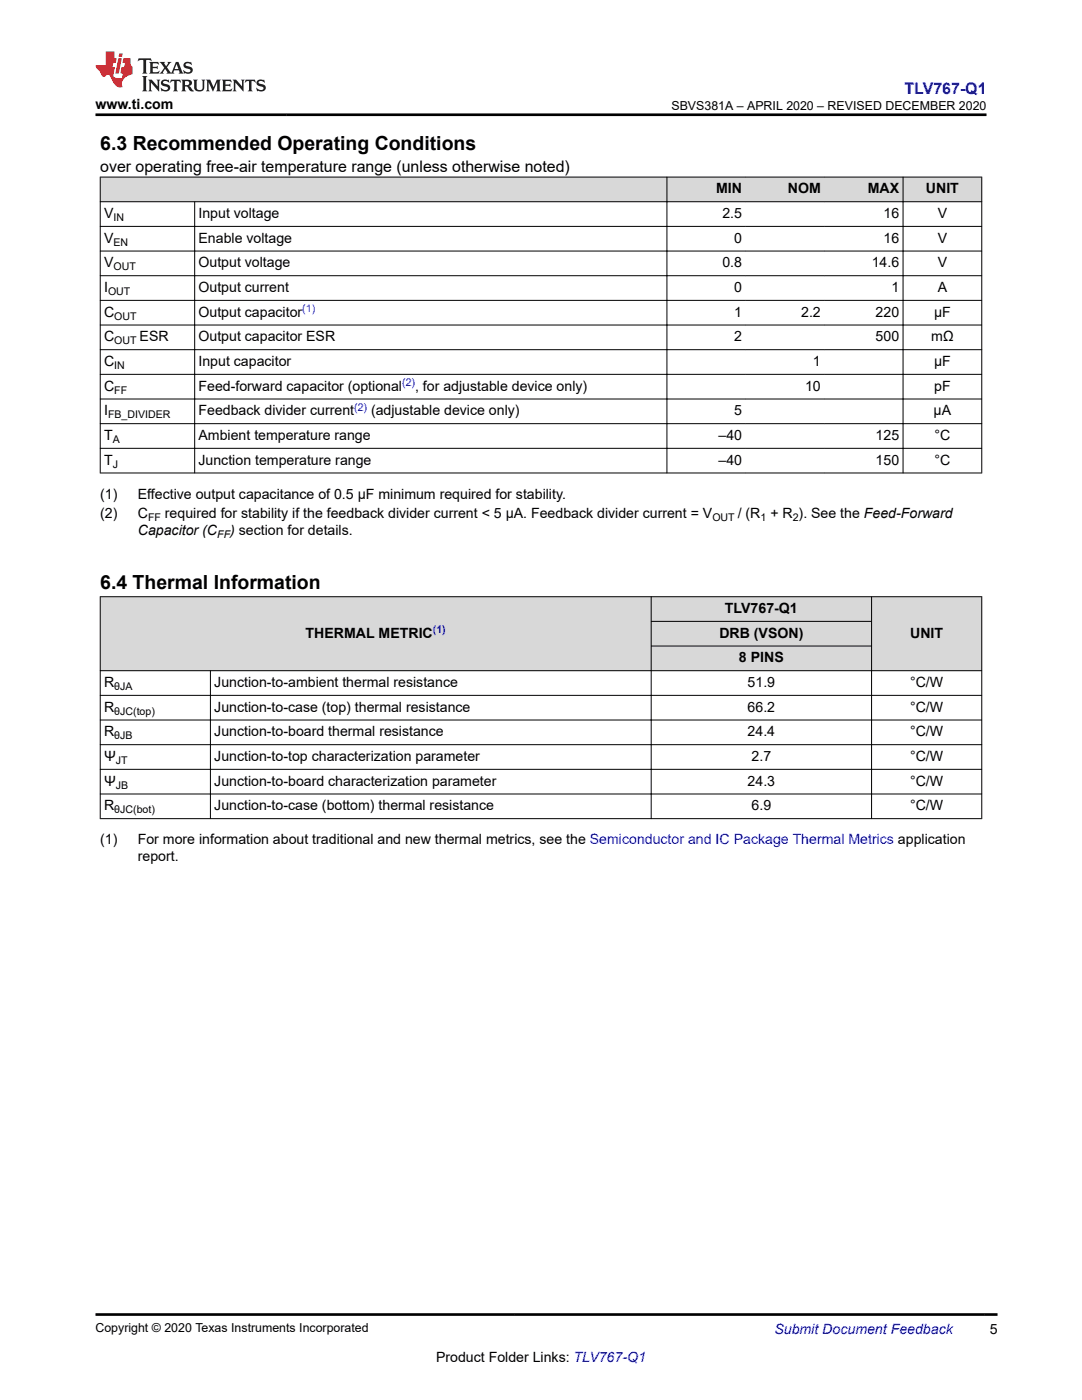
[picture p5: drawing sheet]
<svg xmlns="http://www.w3.org/2000/svg" width="216mm" height="279mm" viewBox="0 0 216 279" stroke-linecap="round" stroke-linejoin="round" font-family="sans-serif">
<defs><g id="words">
<g font-size="3.9">
<text x="20" y="29.9">6.3 Recommended Operating Conditions</text>
<text x="20" y="117.5">6.4 Thermal Information</text>
</g>
<text font-size="3.2" fill="#00f" x="180.5" y="18.7">TLV767-Q1</text>
<text font-size="3.2" x="20" y="34.3">over operating free-air temperature range (unless otherwise noted)</text>
<g font-size="2.8">
<text x="19.1" y="21.8">www.ti.com</text>
<text x="142.9" y="38.6">MIN</text>
<text x="157.2" y="38.6">NOM</text>
<text x="173.2" y="38.6">MAX</text>
<text x="184.8" y="38.6">UNIT</text>
<text x="20.8" y="43.5">V</text>
<text x="39.6" y="43.5">Input voltage</text>
<text x="144.2" y="43.5">2.5</text>
<text x="176.3" y="43.5">16</text>
<text x="187.1" y="43.5">V</text>
<text x="20.8" y="53.4">V</text>
<text x="20.8" y="48.5">V</text>
<text x="39.6" y="48.5">Enable voltage</text>
<text x="39.6" y="53.4">Output voltage</text>
<text x="144.2" y="53.4">0.8</text>
<text x="146.5" y="48.5">0</text>
<text x="173.9" y="53.4">14.6</text>
<text x="176.3" y="48.5">16</text>
<text x="187.1" y="48.5">V</text>
<text x="187.1" y="53.4">V</text>
<text x="20.8" y="58.3">I</text>
<text x="39.6" y="58.3">Output current</text>
<text x="146.5" y="58.3">0</text>
<text x="177.9" y="58.3">1</text>
<text x="187.1" y="58.3">A</text>
<text x="20.8" y="63.2">C</text>
<text x="39.6" y="63.2">Output capacitor</text>
<text x="146.5" y="63.2">1</text>
<text x="159.9" y="63.2">2.2</text>
<text x="174.7" y="63.2">220</text>
<text x="186.4" y="63.2">µF</text>
<text x="20.8" y="68.1">C</text>
<text x="27.9" y="68.1">ESR</text>
<text x="39.6" y="68.1">Output capacitor ESR</text>
<text x="146.5" y="68.1">2</text>
<text x="174.7" y="68.1">500</text>
<text x="185.8" y="68.1">mΩ</text>
<text x="20.8" y="73.1">C</text>
<text x="20.8" y="78">C</text>
<text x="39.6" y="78">Feed-forward capacitor (optional</text>
<text x="39.6" y="73.1">Input capacitor</text>
<text x="82.8" y="78">, for adjustable device only)</text>
<text x="160.6" y="78">10</text>
<text x="162.2" y="73.1">1</text>
<text x="186.4" y="73.1">µF</text>
<text x="186.4" y="78">pF</text>
<text x="20.8" y="82.9">I</text>
<text x="39.6" y="82.9">Feedback divider current</text>
<text x="74" y="82.9">(adjustable device only)</text>
<text x="146.5" y="82.9">5</text>
<text x="186.3" y="82.9">µA</text>
<text x="20.8" y="87.8">T</text>
<text x="39.6" y="87.8">Ambient temperature range</text>
<text x="143.4" y="87.8">–40</text>
<text x="174.7" y="87.8">125</text>
<text x="186.5" y="87.8">°C</text>
<text x="20.8" y="92.7">T</text>
<text x="39.6" y="92.7">Junction temperature range</text>
<text x="143.4" y="92.7">–40</text>
<text x="174.7" y="92.7">150</text>
<text x="186.5" y="92.7">°C</text>
<text x="20" y="99.5">(1)</text>
<text x="27.5" y="99.5">Effective output capacitance of 0.5 µF minimum required for stability.</text>
<text x="20" y="103.5">(2)</text>
<text x="27.5" y="103.5">C</text>
<text x="27.5" y="106.8">Capacitor (C</text>
<text x="32.9" y="103.5">required for stability if the feedback divider current &lt; 5 µA. Feedback divider current = V</text>
<text x="45.9" y="106.8">) section for details.</text>
<text x="147.2" y="103.5">/ (R + R ). See the Feed-Forward</text>
<text x="144.7" y="122.4">TLV767-Q1</text>
<text x="61" y="127.3">THERMAL METRIC</text>
<text x="143.5" y="127.3">DRB (VSON)</text>
<text x="181.6" y="127.3">UNIT</text>
<text x="20.8" y="137.1">R</text>
<text x="42.8" y="137.1">Junction-to-ambient thermal resistance</text>
<text x="147.5" y="132.2">8 PINS</text>
<text x="149.2" y="137.1">51.9</text>
<text x="181.6" y="137.1">°C/W</text>
<text x="20.8" y="142">R</text>
<text x="42.8" y="142">Junction-to-case (top) thermal resistance</text>
<text x="149.2" y="142">66.2</text>
<text x="181.6" y="142">°C/W</text>
<text x="20.8" y="147">R</text>
<text x="42.8" y="147">Junction-to-board thermal resistance</text>
<text x="149.2" y="147">24.4</text>
<text x="181.6" y="147">°C/W</text>
<text x="20.8" y="151.9">Ψ</text>
<text x="42.8" y="151.9">Junction-to-top characterization parameter</text>
<text x="150" y="151.9">2.7</text>
<text x="181.6" y="151.9">°C/W</text>
<text x="20.8" y="156.8">Ψ</text>
<text x="20.8" y="161.7">R</text>
<text x="42.8" y="156.8">Junction-to-board characterization parameter</text>
<text x="42.8" y="161.7">Junction-to-case (bottom) thermal resistance</text>
<text x="149.2" y="156.8">24.3</text>
<text x="150" y="161.7">6.9</text>
<text x="181.6" y="156.8">°C/W</text>
<text x="181.6" y="161.7">°C/W</text>
<text x="20" y="168.5">(1)</text>
<text x="27.5" y="171.9">report.</text>
<text x="27.5" y="168.5">For more information about traditional and new thermal metrics, see the Semiconductor and IC Package Thermal Metrics application</text>
<text x="197.5" y="266.1">5</text>
<text x="87" y="271.7">Product Folder Links: TLV767-Q1</text>
</g>
<text font-size="2.8" fill="#00f" x="154.5" y="266.2">Submit Document Feedback</text>
<g font-size="2.5">
<text x="134" y="21.9">SBVS381A – APRIL 2020 – REVISED DECEMBER 2020</text>
<text x="19.1" y="265.9">Copyright © 2020 Texas Instruments Incorporated</text>
</g>
<g font-size="2.1">
<text x="22.6" y="44.1">IN</text>
<text x="22.6" y="53.9">OUT</text>
<text x="22.6" y="49">EN</text>
<text x="21.6" y="58.9">OUT</text>
<text x="22.8" y="63.8">OUT</text>
<text x="22.8" y="68.7">OUT</text>
<text x="22.8" y="73.6">IN</text>
<text x="21.6" y="83.5">FB_DIVIDER</text>
<text x="22.8" y="78.5">FF</text>
<text x="22.5" y="88.4">A</text>
<text x="22.5" y="93.3">J</text>
<text x="29.5" y="104">FF</text>
<text x="43.3" y="107.4">FF</text>
<text x="142.1" y="104">OUT</text>
<text x="151.7" y="104">1</text>
<text x="158.2" y="104">2</text>
<text x="22.8" y="137.7">θJA</text>
<text x="22.8" y="142.6">θJC(top)</text>
<text x="22.8" y="147.5">θJB</text>
<text x="23.1" y="152.5">JT</text>
<text x="23.1" y="157.4">JB</text>
<text x="22.8" y="162.3">θJC(bot)</text>
</g>
<g font-size="2.1" fill="#00f">
<text x="60.3" y="62.3">(1)</text>
<text x="80.2" y="77">(2)</text>
<text x="70.7" y="82">(2)</text>
<text x="86.4" y="126.3">(1)</text>
</g>
</g></defs>
<g fill="#d8d8d8">
<path d="M20 35.3h175.9v5h-175.9z" fill-rule="evenodd"/>
<path d="M20.1 35.4h112.9v4.8h-112.9z" fill-rule="evenodd"/>
<path d="M133.1 35.4h15.7v4.8h-15.7z" fill-rule="evenodd"/>
<path d="M148.8 35.4h15.7v4.8h-15.7z" fill-rule="evenodd"/>
<path d="M164.5 35.4h15.6v4.8h-15.6z" fill-rule="evenodd"/>
<path d="M180.3 35.4h15.5v4.8h-15.5z" fill-rule="evenodd"/>
</g>
<g fill="none" stroke="#000" stroke-width=".2">
<path d="M19.9 35.3h176.1M20 35.3v59.2M133.1 35.3v59.2M180.2 35.3v59.2M195.9 35.3v59.2M19.9 40.3h176.1M19.9 45.2h176.1M19.9 50.1h176.1M19.9 55h176.1M19.9 59.9h176.1M38.8 40.2v54.3M19.9 64.9h176.1"/>
<path d="M19.9 69.8h176.1M19.9 74.7h176.1M19.9 79.6h176.1M19.9 84.6h176.1M19.9 89.5h176.1M19.9 94.4h176.1"/>
</g>
<g fill="#d8d8d8">
<path d="M20 119.1h175.9v4.9h-175.9z" fill-rule="evenodd"/>
<path d="M20 124h175.9v4.9h-175.9z" fill-rule="evenodd"/>
<path d="M20 128.9h175.9v5h-175.9z" fill-rule="evenodd"/>
<path d="M20.1 119.2h109.8v14.6h-109.8z" fill-rule="evenodd"/>
<path d="M130 119.2h43.9v4.7h-43.9z" fill-rule="evenodd"/>
<path d="M174 119.2h21.8v14.6h-21.8z" fill-rule="evenodd"/>
<path d="M130 124.1h43.9v4.8h-43.9z" fill-rule="evenodd"/>
<path d="M130 129h43.9v4.8h-43.9z" fill-rule="evenodd"/>
</g>
<g fill="none" stroke="#000" stroke-width=".2">
<path d="M19.9 119.1h176.1M20 119v44.4M129.9 119v44.4M173.9 119v44.4M195.9 119v44.4M19.9 133.9h176.1M19.9 138.8h176.1M42 133.8v29.6M129.9 124h44.1M129.9 128.9h44.1M19.9 143.7h176.1M19.9 148.6h176.1"/>
<path d="M19.9 153.5h176.1M19.9 158.5h176.1M19.9 163.4h176.1"/>
</g>
<path d="M27.7 11.6l-.2 .6 .5-.2h.6v.1v2.2l-.2 .4h1l-.2-.4v-2.2v-.1h.5l.5 .2-.1-.6zM29.8 12.4l.2 .3v1.6l-.2 .4h1.9l.1-.6a1.08 1.08 0 0 1-1.3 .2v-.7h.6l.4 .2v-.7l-.4 .2h-.6v-.5l.2-.2a1 1 0 0 1 1 .3l-.1-.5zM31.8 12.4l1 1.1-1 1.2h.9l-.2-.2 .4-.8 .5 .8-.2 .2h1.6l-.2-.2 .1-.5h1l.1 .5-.1 .2h.9l-.2-.4-.8-1.9h-.5l-1 2.1-.8-1.1 .9-1h-.8l.2 .2-.5 .6-.3-.6 .1-.2zM35.2 12.8l.4 1h-.8zM36.8 12.5a.65 .65 0 0 0-.2 .7 .65 .65 0 0 0 .6 .5l.7 .1 .1 .3a.79 .79 0 0 1-.7 .4 .79 .79 0 0 1-.7-.5l.1 .7 .2-.1a.93 .93 0 0 0 1.1 0 .93 .93 0 0 0 .4-.9 1.46 1.46 0 0 0-1.2-.6l-.1-.3a1.09 1.09 0 0 1 1.2 .2l-.2-.6-.1 .1-.6-.2zM28.4 15.2l.2 .4v2.2l-.2 .4h1l-.2-.4v-2.2l.2-.4zM29.6 15.9l.2 .4v1.5l-.2 .4h.8l-.3-.4v-1.3l1.7 1.8v-2l.2-.4h-.8l.2 .2 .1 1.1-1.2-1.3zM32.3 16a.65 .65 0 0 0-.2 .8 .65 .65 0 0 0 .7 .4l.6 .2 .1 .2a.79 .79 0 0 1-.7 .4 .79 .79 0 0 1-.7-.5l.1 .7 .2-.1a.93 .93 0 0 0 1.1 .1 .93 .93 0 0 0 .4-1 1.46 1.46 0 0 0-1.2-.5l-.1-.4a1.09 1.09 0 0 1 1.2 .2l-.2-.6-.1 .1-.6-.1zM34.1 15.9l-.1 .6a.63 .63 0 0 1 .7-.3l.1 1.6-.3 .4h1l-.2-.4v-1.6a.66 .66 0 0 1 .8 .3l-.1-.6zM36.2 15.9l.2 .4v1.5l-.2 .4h.9l-.2-.2v-.7h.5l.1 .2a.79 .79 0 0 0 1.2 .6l-1-.9a.61 .61 0 0 0 .6-.6 .61 .61 0 0 0-.5-.7zM36.9 16.2h.2a.47 .47 0 0 1 .5 .1 .47 .47 0 0 1 .1 .5l-.2 .1-.6 .1zM38.5 15.9l.2 .2a2.27 2.27 0 0 0 .4 2 1.04 1.04 0 0 0 1.7-.7v-1.3l.2-.2h-.8l.2 .4v1.1a.6 .6 0 0 1-.6 .6 .6 .6 0 0 1-.6-.6v-1.1l.3-.4zM41.1 15.9l.2 .4v1.5l-.2 .4h.7l-.2-.4v-1.4l.9 1.9 .8-1.9v1.4l-.2 .4h1l-.3-.4v-1.5l.3-.4h-.8l-.7 1.5-.7-1.5zM44.3 15.9l.2 .4v1.5l-.2 .4h1.9l.1-.6a1.09 1.09 0 0 1-1.3 .2v-.7h.6l.4 .2v-.6l-.4 .2h-.6v-.6l.2-.1a1.01 1.01 0 0 1 1 .3l-.1-.6zM46.4 15.9l.3 .4v1.5l-.3 .4h.8l-.2-.4v-1.3l1.6 1.8v-2l.2-.4h-.7l.2 .2v1.1l-1.2-1.3zM49 15.9l-.1 .6a.63 .63 0 0 1 .8-.3v1.6l-.3 .4h1l-.2-.4v-1.6a.66 .66 0 0 1 .8 .3l-.1-.6zM51.4 16a.65 .65 0 0 0-.2 .8 .65 .65 0 0 0 .6 .4l.6 .2 .2 .2a.79 .79 0 0 1-.8 .4 .79 .79 0 0 1-.6-.5l.1 .7 .2-.1a.93 .93 0 0 0 1 .1 .93 .93 0 0 0 .5-1 1.46 1.46 0 0 0-1.3-.5l-.1-.4a1.09 1.09 0 0 1 1.3 .2l-.2-.6-.2 .1-.5-.1z" fill="#231f20"/>
<path d="M21.1 10.3v2.7h-2v.4l.9 1a.95 .95 0 0 0 .9 .9 .59 .59 0 0 1 .6-.4 .59 .59 0 0 1 .5 .3l.4 .8a1.59 1.59 0 0 0 2.1 1.4 1.61 1.61 0 0 1 1-2.3l1-.3-.1-1.5a1.59 1.59 0 0 1-.4-1.7h-1.4l-.2 .9h.5l-.1 .9h-.5l-.2 .9v.3l.4 .1-.2 .9h-.6a.73 .73 0 0 1-1.1-.7l.3-1.5h-.5l.2-.9h.5l.2-.9h-.5v-1.3zM23.6 11.6l-.6 3.1h.7l.6-3.1zM23.8 10.7l-.1 .6h.7l.1-.6z" fill="#ed1c24"/>
<path d="M19.1 22.9h177.8M19 262.3h180" fill="none" stroke="#000" stroke-width=".53"/>
<use href="#words"/>
</svg>
